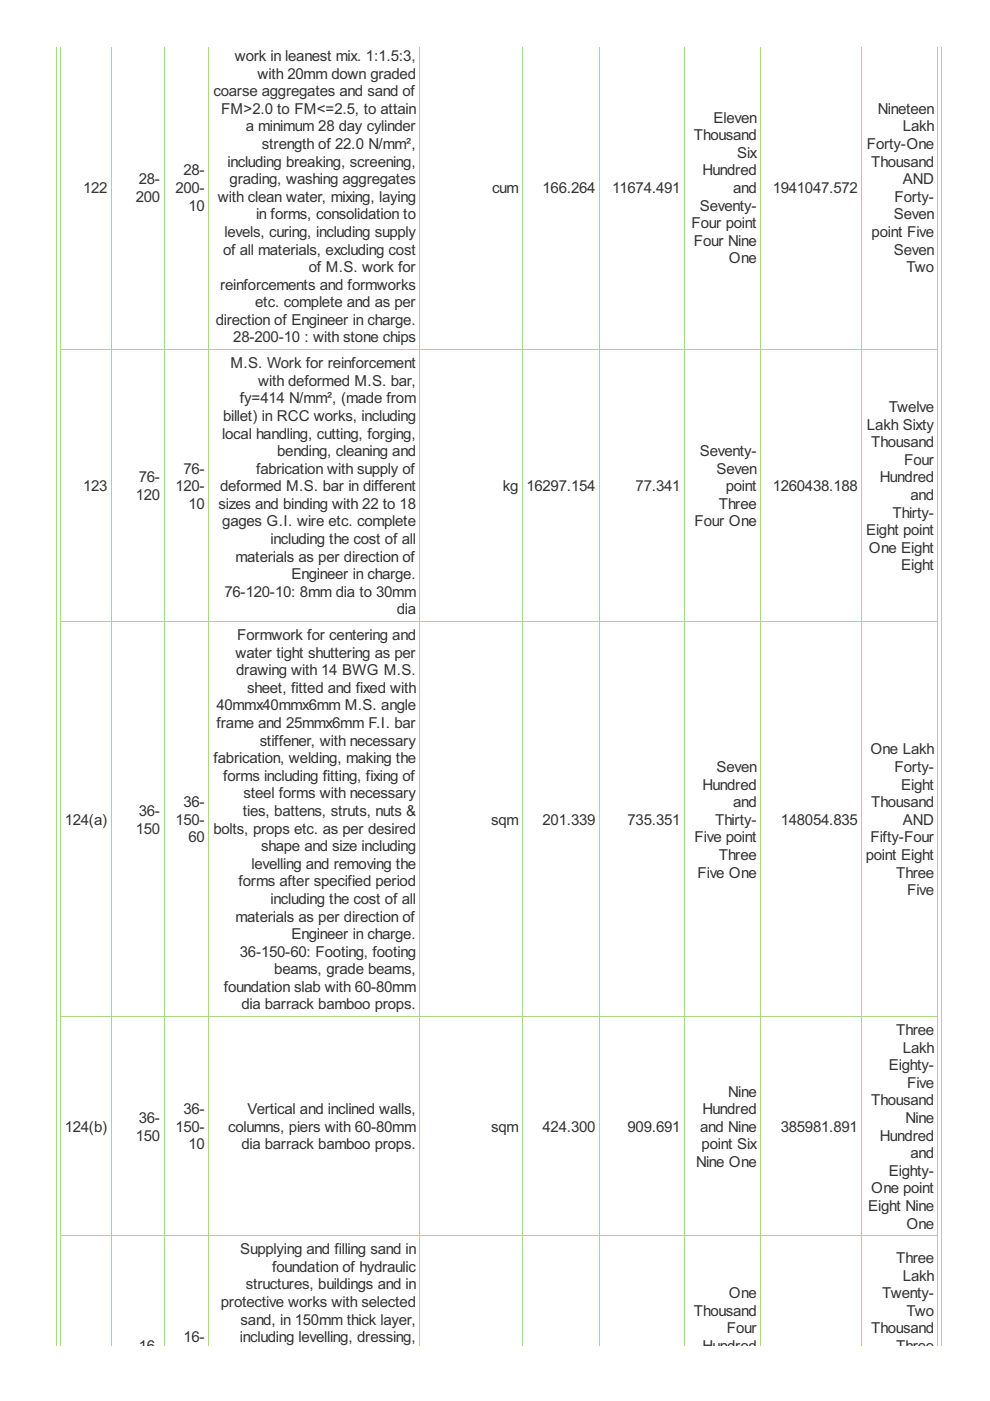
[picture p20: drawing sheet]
<svg xmlns="http://www.w3.org/2000/svg" width="210mm" height="297mm" viewBox="0 0 210 297" stroke-linecap="round" stroke-linejoin="round" font-family="sans-serif">
<defs><g id="words">
<g font-size="3.6" fill="#333">
<text x="49.8" y="12.9">work in leanest mix. 1:1.5:3,</text>
<text x="54.6" y="16.7">with 20mm down graded</text>
<text x="45.3" y="20.4">coarse aggregates and sand of</text>
<text x="46.9" y="24.1">FM&gt;2.0 to FM&lt;=2.5, to attain</text>
<text x="52.1" y="27.9">a minimum 28 day cylinder</text>
<text x="147.1" y="29.7">Thousand</text>
<text x="151.3" y="26">Eleven</text>
<text x="186.1" y="24.1">Nineteen</text>
<text x="191.4" y="27.9">Lakh</text>
<text x="48.2" y="35.3">including breaking, screening,</text>
<text x="55.5" y="31.6">strength of 22.0 N/mm²,</text>
<text x="156.3" y="33.5">Six</text>
<text x="183.8" y="31.6">Forty-One</text>
<text x="184.7" y="35.3">Thousand</text>
<text x="17.6" y="40.9">122</text>
<text x="29.4" y="39">28-</text>
<text x="37.2" y="40.9">200-</text>
<text x="38.9" y="37.2">28-</text>
<text x="48.7" y="39">grading, washing aggregates</text>
<text x="104.3" y="40.9">cum</text>
<text x="115" y="40.9">166.264</text>
<text x="129.8" y="40.9">11674.491</text>
<text x="149" y="37.2">Hundred</text>
<text x="155.4" y="40.9">and</text>
<text x="163.8" y="40.9">1941047.572</text>
<text x="191.4" y="39">AND</text>
<text x="28.8" y="42.8">200</text>
<text x="40" y="44.6">10</text>
<text x="46.2" y="42.8">with clean water, mixing, laying</text>
<text x="54.3" y="46.5">in forms, consolidation to</text>
<text x="148.3" y="44.6">Seventy-</text>
<text x="189.5" y="46.5">Seven</text>
<text x="189.7" y="42.8">Forty-</text>
<text x="47.3" y="54">of all materials, excluding cost</text>
<text x="47.6" y="50.2">levels, curing, including supply</text>
<text x="146.6" y="48.4">Four point</text>
<text x="147.1" y="52.1">Four Nine</text>
<text x="184.8" y="50.2">point Five</text>
<text x="189.5" y="54">Seven</text>
<text x="65.5" y="57.7">of M.S. work for</text>
<text x="154.6" y="55.8">One</text>
<text x="192.2" y="57.7">Two</text>
<text x="46.7" y="61.4">reinforcements and formworks</text>
<text x="54.1" y="65.2">etc. complete and as per</text>
<text x="45.7" y="68.9">direction of Engineer in charge.</text>
<text x="49.5" y="72.6">28-200-10 : with stone chips</text>
<text x="48.9" y="78.1">M.S. Work for reinforcement</text>
<text x="54.7" y="81.8">with deformed M.S. bar,</text>
<text x="47.3" y="89.2">billet) in RCC works, including</text>
<text x="50.9" y="85.5">fy=414 N/mm², (made from</text>
<text x="188.4" y="87.4">Twelve</text>
<text x="47.1" y="93">local handling, cutting, forging,</text>
<text x="183.8" y="91.1">Lakh Sixty</text>
<text x="184.7" y="94.8">Thousand</text>
<text x="38.9" y="100.4">76-</text>
<text x="54.3" y="100.4">fabrication with supply of</text>
<text x="58.8" y="96.7">bending, cleaning and</text>
<text x="148.3" y="96.7">Seventy-</text>
<text x="151.9" y="100.4">Seven</text>
<text x="191.7" y="98.6">Four</text>
<text x="17.6" y="104.2">123</text>
<text x="28.8" y="106">120</text>
<text x="29.4" y="102.3">76-</text>
<text x="37.2" y="104.2">120-</text>
<text x="40" y="107.9">10</text>
<text x="46.4" y="107.9">sizes and binding with 22 to 18</text>
<text x="46.7" y="104.2">deformed M.S. bar in different</text>
<text x="106.6" y="104.2">kg</text>
<text x="111.6" y="104.2">16297.154</text>
<text x="134.8" y="104.2">77.341</text>
<text x="152.4" y="107.9">Three</text>
<text x="153.9" y="104.2">point</text>
<text x="163.8" y="104.2">1260438.188</text>
<text x="186.6" y="102.3">Hundred</text>
<text x="193" y="106">and</text>
<text x="47.1" y="111.6">gages G.I. wire etc. complete</text>
<text x="147.3" y="111.6">Four One</text>
<text x="183.6" y="113.5">Eight point</text>
<text x="189.2" y="109.8">Thirty-</text>
<text x="49.9" y="119.1">materials as per direction of</text>
<text x="57.4" y="115.3">including the cost of all</text>
<text x="184.2" y="117.2">One Eight</text>
<text x="61.8" y="122.8">Engineer in charge.</text>
<text x="191.1" y="120.9">Eight</text>
<text x="47.6" y="126.5">76-120-10: 8mm dia to 30mm</text>
<text x="84.1" y="130.3">dia</text>
<text x="50.3" y="135.7">Formwork for centering and</text>
<text x="49.9" y="139.4">water tight shuttering as per</text>
<text x="50.1" y="143.2">drawing with 14 BWG M.S.</text>
<text x="52.4" y="146.9">sheet, fitted and fixed with</text>
<text x="45.9" y="150.6">40mmx40mmx6mm M.S. angle</text>
<text x="45.9" y="154.4">frame and 25mmx6mm F.I. bar</text>
<text x="45.3" y="161.8">fabrication, welding, making the</text>
<text x="55.1" y="158.1">stiffener, with necessary</text>
<text x="184.6" y="159.9">One Lakh</text>
<text x="47.3" y="165.5">forms including fitting, fixing of</text>
<text x="149" y="167.4">Hundred</text>
<text x="151.9" y="163.7">Seven</text>
<text x="189.7" y="163.7">Forty-</text>
<text x="191.1" y="167.4">Eight</text>
<text x="29.4" y="173">36-</text>
<text x="38.9" y="171.1">36-</text>
<text x="51.5" y="173">ties, battens, struts, nuts &amp;</text>
<text x="51.6" y="169.3">steel forms with necessary</text>
<text x="155.4" y="171.1">and</text>
<text x="184.7" y="171.1">Thousand</text>
<text x="13.7" y="174.9">124(a)</text>
<text x="28.8" y="176.7">150</text>
<text x="37.2" y="174.9">150-</text>
<text x="40" y="178.6">60</text>
<text x="45.3" y="176.7">bolts, props etc. as per desired</text>
<text x="104.2" y="174.9">sqm</text>
<text x="115" y="174.9">201.339</text>
<text x="133.1" y="174.9">735.351</text>
<text x="147.3" y="178.6">Five point</text>
<text x="151.6" y="174.9">Thirty-</text>
<text x="165.5" y="174.9">148054.835</text>
<text x="184.6" y="178.6">Fifty-Four</text>
<text x="191.4" y="174.9">AND</text>
<text x="53.3" y="184.2">levelling and removing the</text>
<text x="55.4" y="180.5">shape and size including</text>
<text x="152.4" y="182.3">Three</text>
<text x="183.6" y="182.3">point Eight</text>
<text x="50.5" y="187.9">forms after specified period</text>
<text x="57.4" y="191.6">including the cost of all</text>
<text x="147.9" y="186.1">Five One</text>
<text x="190" y="186.1">Three</text>
<text x="192.3" y="189.8">Five</text>
<text x="49.9" y="195.4">materials as per direction of</text>
<text x="50.9" y="202.8">36-150-60: Footing, footing</text>
<text x="61.8" y="199.1">Engineer in charge.</text>
<text x="58.2" y="206.6">beams, grade beams,</text>
<text x="47.4" y="210.3">foundation slab with 60-80mm</text>
<text x="51.2" y="214">dia barrack bamboo props.</text>
<text x="190" y="219.5">Three</text>
<text x="188.4" y="226.9">Eighty-</text>
<text x="191.4" y="223.2">Lakh</text>
<text x="154.4" y="232.5">Nine</text>
<text x="192.3" y="230.7">Five</text>
<text x="13.7" y="240">124(b)</text>
<text x="29.4" y="238.1">36-</text>
<text x="37.2" y="240">150-</text>
<text x="38.9" y="236.2">36-</text>
<text x="48.4" y="240">columns, piers with 60-80mm</text>
<text x="52.5" y="236.2">Vertical and inclined walls,</text>
<text x="104.2" y="240">sqm</text>
<text x="115" y="240">424.300</text>
<text x="133.1" y="240">909.691</text>
<text x="148.4" y="240">and Nine</text>
<text x="149" y="236.2">Hundred</text>
<text x="165.5" y="240">385981.891</text>
<text x="184.7" y="234.4">Thousand</text>
<text x="192" y="238.1">Nine</text>
<text x="28.8" y="241.8">150</text>
<text x="40" y="243.7">10</text>
<text x="51.2" y="243.7">dia barrack bamboo props.</text>
<text x="148.8" y="243.7">point Six</text>
<text x="186.6" y="241.8">Hundred</text>
<text x="193" y="245.6">and</text>
<text x="147.6" y="247.4">Nine One</text>
<text x="188.4" y="249.3">Eighty-</text>
<text x="184.1" y="256.8">Eight Nine</text>
<text x="184.7" y="253">One point</text>
<text x="192.2" y="260.5">One</text>
<text x="50.9" y="265.9">Supplying and filling sand in</text>
<text x="57.7" y="269.7">foundation of hydraulic</text>
<text x="190" y="267.8">Three</text>
<text x="52.1" y="273.4">structures, buildings and in</text>
<text x="154.6" y="275.3">One</text>
<text x="187" y="275.3">Twenty-</text>
<text x="191.4" y="271.5">Lakh</text>
<text x="46.8" y="277.1">protective works with selected</text>
<text x="51" y="280.8">sand, in 150mm thick layer,</text>
<text x="147.1" y="279">Thousand</text>
<text x="192.2" y="279">Two</text>
<text x="29.4" y="286.4">16-</text>
<text x="38.9" y="284.6">16-</text>
<text x="50.9" y="284.6">including levelling, dressing,</text>
<text x="149" y="286.4">Hundred</text>
<text x="154.1" y="282.7">Four</text>
<text x="184.7" y="282.7">Thousand</text>
<text x="190" y="286.4">Three</text>
</g>
</g></defs>
<g fill="none" stroke="#a8da7f" stroke-width=".21">
<path d="M11.9 9.9v275.5M12.9 9.9v275.5M23.6 9.9v275.5M34.8 9.9v275.5M44.3 9.9v275.5M89 9.9v275.5M110.8 9.9v275.5M127.1 9.9v275.5M145.1 9.9v275.5M161.3 9.9v275.5M182.7 9.9v275.5M198.9 9.9v275.5"/>
<path d="M199.7 9.9v275.5M12.8 74.1h186.2M12.8 131.7h186.2M12.8 215.5h186.2M12.8 262h186.2"/>
</g>
<use href="#words"/>
</svg>
